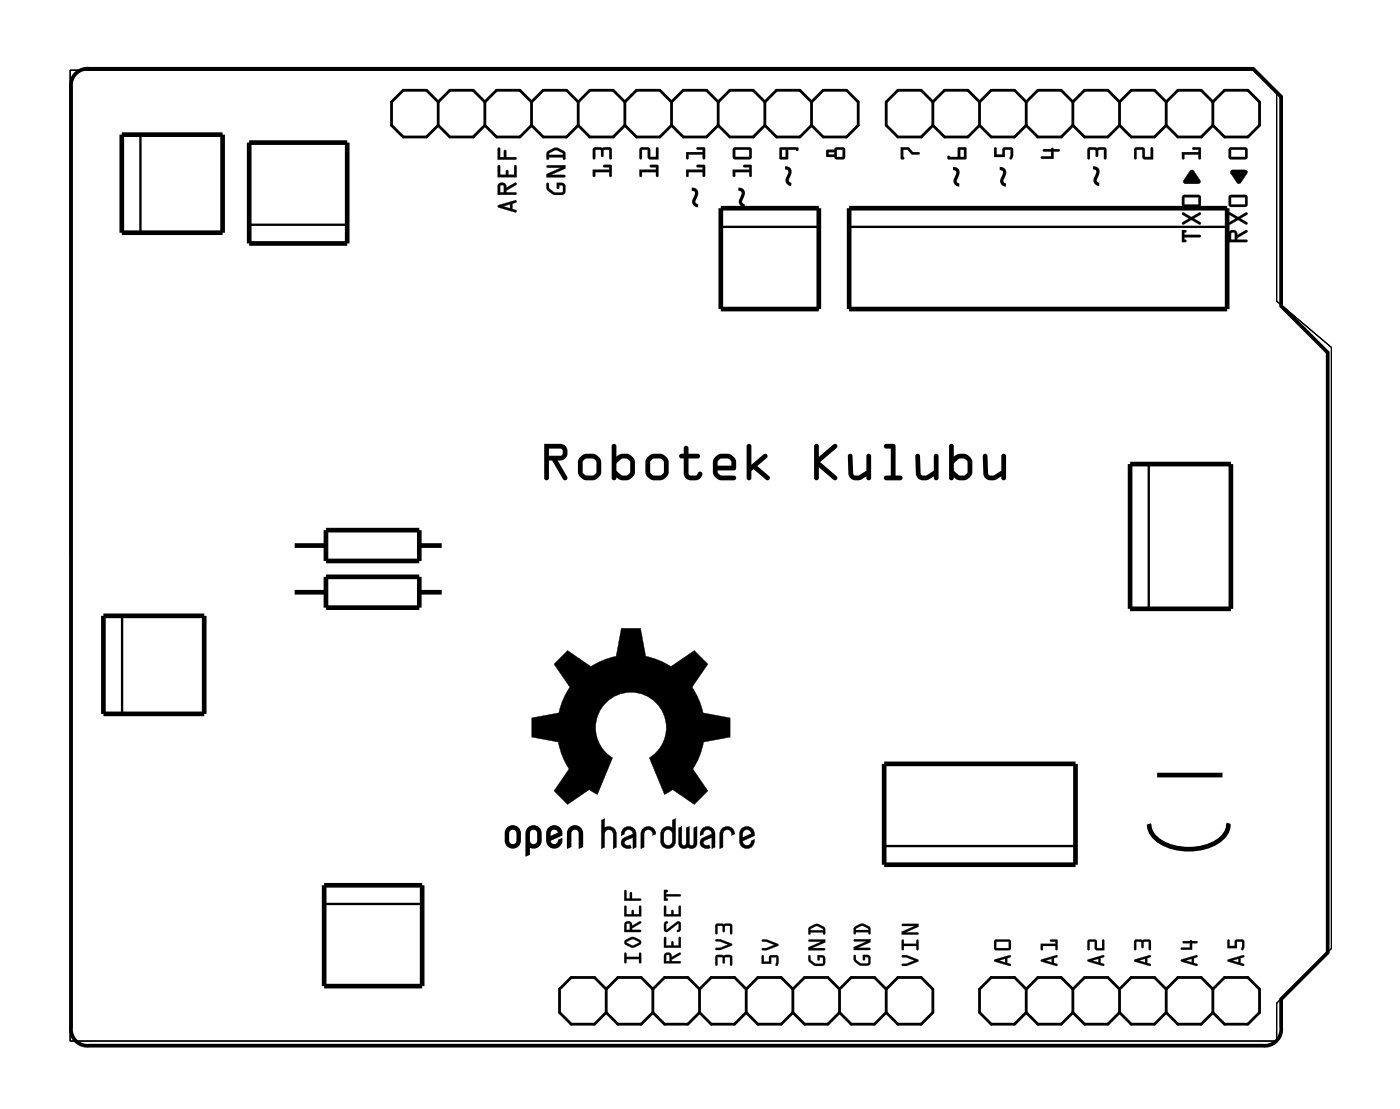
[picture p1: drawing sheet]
<svg xmlns="http://www.w3.org/2000/svg" width="76mm" height="60mm" viewBox="0 0 76 60" stroke-linecap="round" stroke-linejoin="round" font-family="sans-serif">
<path d="M3.8 3.8h64.4l1.3 1.3v11.3l3 2.5v32.7l-3 3v2h-65.7z" fill="none" stroke="#000" stroke-width=".05"/>
<g fill="#000">
<path d="M49 8h.5l.2 .3h.3l.1 .1h-.5l-.2-.3h-.2v.5l-.1 .1zM54.1 8l.1 .1v.3h.4v-.3l.5-.1v.4a.11 .11 0 0 1 0 .2 .11 .11 0 0 1-.1 0v-.5h-.3v.4h-.6zM56.8 8.1l.5-.1 .4 .2h-.4v.4h-.6v-.1h.5v-.3h-.4zM59.2 8.1l.9-.1 .1 .1v.5h-.1v-.5l-.3 .1-.1 .3-.1-.3-.3-.1v.5l-.1 .1zM61.8 8.1l.4-.1 .1 .1v.4h.3v-.4l.1-.1 .1 .7-.6-.1v-.5h-.3v.5l-.1 .1zM64.8 9.3h.2l.3 .5v.2l-.9-.1zM64.3 8.3h.9v-.2h-.3l.4-.1 .1 .6h-.2v-.2h-.7v.2l-.1 .1zM67 9.3l.8-.1 .1 .2-.5 .6-.4-.6zM30.5 35.8l.4-.4 1.3 .9 .6-.4 .7-.2 .3-1.5h1.1l.2 1.5 .8 .2 .6 .4 1.3-.9 .7 .7-.8 1.3 .3 .6 .3 .8 1.4 .3v.5v.5l-1.4 .3-.2 .7-.4 .7 .8 1.2-.7 .8-1.2-.8-.4 .2-.9-2a1.92 1.92 0 0 0 .5-2.9 1.92 1.92 0 0 0-2.9 0 1.92 1.92 0 0 0 .4 2.9l-.8 2-.4-.2-1.2 .8-.7-.8 .8-1.2-.4-.7-.2-.7-1.5-.3v-1l1.5-.3 .3-.8 .3-.6-.8-1.3zM31 45a.41 .41 0 0 1 .5 0 .41 .41 0 0 1 .2 .3v.8h-.2v-.8a.23 .23 0 0 0-.2-.2 .23 .23 0 0 0-.2 .2v.8h-.2v-.8zM32.7 44.6l.2-.1v.5a.41 .41 0 0 1 .6 .4v.7l-.1 .1v-.8a.23 .23 0 0 0-.3-.3 .23 .23 0 0 0-.2 .3v.7l-.2 .1zM33.9 45.1a.4 .4 0 0 1 .5-.1 .4 .4 0 0 1 .2 .4v.7l-.1 .1v-.6l-.4 .1-.1 .1 .1 .2h.2l.1 .1a.34 .34 0 0 1-.5-.1 .34 .34 0 0 1 .1-.4l.4-.2a.23 .23 0 0 0-.2-.3 .23 .23 0 0 0-.2 .3l-.2 .1z"/>
<path d="M35 45.1a.41 .41 0 0 1 .4-.1 .41 .41 0 0 1 .3 .4h-.2a.24 .24 0 0 0-.2-.3 .24 .24 0 0 0-.2 .3v.7l-.2 .1v-.8zM36.9 45h.2v.9a.12 .12 0 0 0 .1 .1 .12 .12 0 0 0 .1-.1l.1-.9h.1v.9a.12 .12 0 0 0 .1 .1 .12 .12 0 0 0 .2-.1v-.9h.1v1l-.1 .1h-.4l-.2 .1a.28 .28 0 0 1-.3-.3zM38.2 45.1a.4 .4 0 0 1 .5-.1 .4 .4 0 0 1 .2 .4v.7l-.2 .1v-.6l-.3 .1-.1 .1 .1 .2h.2l.1 .1a.34 .34 0 0 1-.5-.1 .34 .34 0 0 1 .1-.4l.4-.2a.23 .23 0 0 0-.2-.3 .23 .23 0 0 0-.2 .3l-.2 .1zM39.3 45.1a.41 .41 0 0 1 .4-.1 .41 .41 0 0 1 .3 .4h-.2a.24 .24 0 0 0-.2-.3 .24 .24 0 0 0-.3 .3v.7l-.1 .1v-.8z"/>
<path d="M27.1 11.2l1-.3v.1l-.2 .1v.3h.2v.1v.1l-1-.3zM27.1 11.2v.1l1 .2-.2-.1v-.3l.2-.1v-.1zM27.4 11.2l.4 .1v-.2zM27.4 11.2l.4-.1v.2zM27.1 10a.25 .25 0 0 1 .3-.1 .25 .25 0 0 1 .2 .3l.5-.3v.1l-.5 .4v.1h.5v.1h-1zM27.2 10l-.1 .6h1v-.1h-.5v-.1l.5-.3v-.2l-.5 .3a.24 .24 0 0 0-.2-.2 .24 .24 0 0 0-.2 0zM27.2 10.1v.4h.2v-.4zM27.2 10.1h.2v.4h-.2zM27.1 9h.1v.5h.3l.1-.3 .1 .3h.3v-.5h.1v.6h-1zM27.1 9v.6h1v-.6h-.1v.5h-.3l-.1-.2-.1 .2h-.3v-.5zM27.1 8l.1 .1v.4h.2l.1-.4 .1 .1v.3h.5v.1l-1 .1zM27.1 8v.7l1-.1h-.5l-.1-.4-.1 .4h-.2v-.5z"/>
<path d="M27.1 11.2l1-.3v.1l-.2 .1v.3l.2 .1-1-.2zM27.4 11.2l.4 .1v-.2zM27.1 10a.24 .24 0 0 1 .3 0 .24 .24 0 0 1 .2 .2l.5-.3v.1l-.5 .4v.1h.5v.1h-1zM27.2 10.1v.4h.2v-.4zM27.1 9h.1v.5h.3l.1-.3 .1 .3h.3v-.5h.1v.6h-1zM27.1 8l.1 .1v.4h.2l.1-.3 .1 .3h.5v.1l-1 .1z"/>
<path d="M29.8 10h.1v.3l.3 .2 .4-.1v-.3h-.2v.1l-.1 .1v-.4l.4 .1 .1 .4-.1 .2a.65 .65 0 0 1-1-.6zM29.8 9h1v.2l-.8 .3h.7l.1 .1h-1.1v-.1l.8-.4h-.7zM29.8 8.2a.61 .61 0 0 1 .9 0l.1 .4-.1 .1-.1-.1h-.7l-.1 .1zM29.9 8.3v.1h.7v-.1l-.3-.1z"/>
<path d="M29.8 10h.1v.2l.2 .2 .5 .1v-.4h-.2v.1l-.1 .1v-.4l.4 .1 .1 .1v.4l-.2 .1h-.5l-.3-.3zM29.8 10v.4a.68 .68 0 0 0 1 .1v-.4l-.2-.1-.3-.1v.4l.1-.2h.2v.4l-.5-.1-.2-.2v-.2zM29.8 9h1v.2l-.8 .3h.7l.1 .1-1.1 .1v-.2l.8-.4h-.7zM29.8 9v.1h.8l-.9 .4v.1h1.1l-.1-.1h-.7l.8-.3v-.2zM29.8 8.2l.4-.2 .2 .1 .3 .2 .1 .4h-.1l-.1-.1h-.7l-.1 .1-.1-.3zM29.8 8.2v.5l.1-.1h.7l.1 .1 .1-.1-.1-.3-.3-.2h-.3zM29.9 8.3v.1h.7v-.1l-.3-.1zM29.9 8.3l.4-.1 .3 .1v.1h-.7z"/>
<path d="M32.3 9.2h.9v-.1h-.3l-.1-.1h.5v.6h-.1v-.2h-.8v.2h-.1zM32.3 8.1l.9-.1 .1 .1v.5h-.1v-.5l-.3 .1-.1 .3-.1-.3-.3-.1v.5l-.1 .1z"/>
<path d="M32.3 9.2h.9v-.1h-.3l-.1-.1h.5v.6h-.1v-.2h-.8v.2h-.1zM32.3 9.2v.4h.1v-.2h.8v.2h.1v-.6h-.5l.1 .1h.3v.1zM32.3 8h.9l.1 .1v.5h-.1v-.5l-.3 .1-.1 .3-.1-.3-.3-.1v.5l-.1 .1zM32.3 8.1v.6l.1-.1v-.5l.3 .1 .1 .3 .1-.3 .3-.1v.5h.1v-.5l-.1-.1z"/>
<path d="M34.8 9.2h.9v-.1h-.3v-.1h.4v.6h-.1v-.2h-.8v.2h-.1zM34.8 8.1l.5-.1 .1 .1v.4h.3v-.4l.1-.1v.7l-.5-.1v-.5h-.4v.5l-.1 .1z"/>
<path d="M34.8 9.2h.9v-.1h-.3v-.1h.4v.6h-.1v-.2h-.8v.2h-.1zM34.8 9.2v.4h.1v-.2h.8v.2h.1v-.6h-.4v.1h.3v.1zM34.8 8h.5l.1 .1v.4h.3v-.4l.1-.1v.7l-.5-.1v-.5h-.4v.5l-.1 .1zM34.9 8.1l-.1 .6 .1-.1v-.5h.4v.5l.5 .1v-.7l-.1 .1v.4h-.3l-.1-.5z"/>
<path d="M37.3 9.2h.9v-.1h-.3v-.1h.4l.1 .6h-.2v-.2h-.7v.2h-.1zM37.3 8.3h.9v-.2h-.3l.4-.1 .1 .6h-.2v-.2h-.7v.2l-.1 .1z"/>
<path d="M37.3 9.2h.9v-.1h-.3v-.1h.4l.1 .6h-.2v-.2h-.7v.2h-.1zM37.3 9.2l.1 .4h.1v-.2h.8v.2h.1l-.1-.6h-.4l.1 .1h.3v.1zM37.3 8.3h.9v-.2h-.3v-.1h.4l.1 .6h-.2v-.2h-.7v.2l-.1 .1zM37.3 8.3l.1 .4 .1-.1v-.2h.8v.2h.1l-.1-.6-.4 .1h.1h.3v.2z"/>
<path d="M39.9 9.2h.9v-.1h-.3v-.1h.4v.6h-.1v-.2h-.8v.2h-.1zM39.9 8.1l.9-.1 .1 .1v.5l-.1 .1h-.8l-.1-.2zM40 8.1v.4h.8v-.4z"/>
<path d="M39.9 9.2h.9v-.1h-.3l-.1-.1h.5v.6h-.1v-.2h-.8v.2h-.1zM39.9 9.2v.4h.1v-.2h.8v.2h.1v-.6h-.4v.1h.3v.1zM39.9 8h.9l.1 .1v.5l-.1 .1h-.8l-.1-.2zM39.9 8.1v.4l.1 .2h.8l.1-.1v-.5l-.1-.1zM40 8.1v.4h.8v-.4zM40 8.1h.8v.4h-.8z"/>
<path d="M42.4 8h1l.1 .1-.1 .1-.5-.1v.6h-.4l-.1-.1zM42.6 8.1v.4h.2v-.4z"/>
<path d="M42.4 8h1l.1 .1-.1 .1-.1-.1h-.4v.6h-.4l-.1-.1zM42.5 8v.7l.4-.1v-.5l.5 .1 .1-.1-.1-.1zM42.6 8.1v.4h.2v-.4zM42.6 8.1h.2v.4h-.2z"/>
<path d="M45 8.2l.4-.1 .1-.1h.4l.1 .1v.5l-.5 .1-.1-.2h-.4zM45.5 8.1v.4h.4v-.4zM45.1 8.3v.1h.3v-.1z"/>
<path d="M45 8.2l.4-.1 .1-.1h.4l.1 .1v.5l-.5 .1-.1-.2h-.4zM45 8.2v.3h.4l.1 .2 .5-.1v-.5l-.1-.1h-.4l-.1 .2zM45.5 8.1v.4h.4v-.4zM45.5 8.1h.4v.4h-.4zM45.1 8.3v.1h.3v-.1zM45.1 8.3h.3v.1h-.3z"/>
<path d="M49 8h.5l.2 .3h.3l.1 .1h-.5l-.2-.3h-.2v.5l-.1 .1zM49 8l.1 .7 .1-.1v-.5h.2l.2 .3h.4v-.1h-.3l-.2-.3z"/>
<path d="M51.6 8.5h.5v-.5l.5 .1v.6h-1zM52.3 8.1v.4h.2v-.4z"/>
<path d="M51.6 8.5h.5v-.5l.5 .1v.6h-1zM51.6 8.5v.2h1v-.6l-.4-.1-.1 .5zM52.3 8.1v.4h.2v-.4zM52.3 8.1h.2v.4h-.2z"/>
<path d="M54.1 8l.1 .1v.3h.4v-.4h.5v.1v.5h-.2l.1-.5h-.3v.4h-.6zM54.1 8v.5h.6v-.4h.3v.5a.11 .11 0 0 0 .1 0 .11 .11 0 0 0 0-.2v-.4l-.5 .1v.3h-.4v-.3z"/>
<path d="M56.8 8.1h.4l.1-.1 .4 .2h-.4v.4h-.6v-.1h.5v-.3h-.4zM56.8 8.1v.1h.4v.3h-.5v.1h.6v-.4h.4l-.4-.1z"/>
<path d="M59.2 8h.9l.1 .1v.5h-.1v-.5l-.3 .1-.1 .3-.1-.3-.3-.1v.5l-.1 .1zM59.2 8.1v.6l.1-.1v-.5l.3 .1 .1 .3 .1-.3 .3-.1v.5h.1v-.5l-.1-.1z"/>
<path d="M61.8 8h.4l.1 .1v.4h.3v-.4l.1-.1 .1 .7-.6-.1v-.5h-.3v.5l-.1 .1zM61.8 8.1v.6l.1-.1v-.5h.3v.5l.6 .1-.1-.7-.1 .1v.4h-.3l-.1-.5z"/>
<path d="M64.3 12.5l.3 .1-.1 .2h.8l.1 .1h-.9l.1 .2-.3 .1zM64.4 11.6l.4 .2 .5-.2v.1l-.3 .2 .4 .3h-.1l-.5-.2-.4 .2v-.1l.3-.2-.3-.2zM64.4 10.6h.9l.1 .1v.5l-.2 .1-.8-.1-.1-.1zM64.5 10.7v.4h.7v-.4z"/>
<path d="M64.3 12.5l.3 .1-.1 .2h.8l.1 .1h-.9l.1 .2-.3 .1zM64.3 12.5v.7l.3-.1-.1-.1v-.1h.9l-.1-.1h-.8v-.2h.1zM64.3 11.6l.5 .2 .5-.2v.1l-.3 .2 .4 .3h-.1l-.5-.2-.4 .2v-.1l.3-.2-.3-.2zM64.4 11.6v.1l.3 .2-.3 .2v.1l.4-.2 .5 .2h.1l-.4-.3 .3-.2v-.1l-.5 .2zM64.4 10.6h.9l.1 .1v.5l-.2 .1h-.8l-.1-.2zM64.4 10.6l-.1 .5 .1 .1 .8 .1 .1-.1 .1-.5-.1-.1zM64.5 10.7v.4h.7v-.4zM64.5 10.7h.7v.4h-.7z"/>
<path d="M64.8 9.3h.2l.3 .5v.2h-.8l-.1-.1zM64.8 9.3l-.4 .6 .9 .1v-.2l-.3-.5z"/>
<path d="M64.3 8.3h.9v-.2h-.3l.4-.1 .1 .6h-.2v-.2h-.7v.2l-.1 .1zM64.3 8.3l.1 .4 .1-.1v-.2h.7v.2h.2l-.1-.6-.4 .1h.3v.2z"/>
<path d="M67 9.3l.8-.1 .1 .2-.5 .6-.4-.6zM67 9.3v.1l.4 .6 .5-.6-.1-.1z"/>
<path d="M66.9 8.1l.9-.1 .1 .1v.5l-.1 .1h-.8l-.1-.2zM67 8.1v.4h.8v-.4z"/>
<path d="M66.9 8h.9l.1 .1v.5l-.1 .1h-.8l-.1-.2zM66.9 8.1v.4l.1 .2h.8l.1-.1v-.5l-.1-.1zM67 8.1v.4h.8v-.4zM67 8.1h.8v.4h-.8z"/>
<path d="M66.9 12.6a.24 .24 0 0 1 .3-.1 .24 .24 0 0 1 .1 .3l.6-.3v.1l-.6 .3v.1h.5l.1 .1-1 .1zM67 12.7v.3h.2v-.3zM66.9 11.6l.5 .2 .5-.2v.1l-.4 .2 .4 .3h-.1l-.4-.2-.5 .2v-.1l.4-.2-.4-.2zM66.9 10.6h.9l.1 .1v.5l-.1 .1-.8-.1-.1-.1zM67 10.7v.4h.8v-.4z"/>
<path d="M66.9 12.6a.25 .25 0 0 1 .3-.1 .25 .25 0 0 1 .1 .3l.6-.3v.1l-.6 .3v.1h.5l.1 .1-1 .1zM66.9 12.6v.6l1-.1-.1-.1h-.5v-.1l.6-.3v-.1l-.6 .3a.24 .24 0 0 0-.1-.3 .24 .24 0 0 0-.3 .1zM67 12.7v.3h.2v-.3zM67 12.7h.2v.3h-.2zM66.9 11.6l.5 .2 .5-.2v.1l-.4 .2 .4 .3h-.1l-.4-.2-.5 .2v-.1l.4-.2-.4-.2zM66.9 11.6v.1l.4 .2-.4 .2v.1l.5-.2 .4 .2h.1l-.4-.3 .4-.2v-.1l-.5 .2zM66.9 10.6h.9l.1 .1v.5l-.1 .1h-.8l-.1-.2zM66.9 10.6v.5l.1 .1 .8 .1 .1-.1v-.5l-.1-.1zM67 10.7v.4h.8v-.4zM67 10.7h.8v.4h-.8z"/>
<path d="M29.6 24.1h.9a.46 .46 0 0 1 .4 .6 .46 .46 0 0 1-.5 .3l.5 .9a.13 .13 0 0 1-.1 .2 .13 .13 0 0 1-.2 0l-.5-1.1h-.2v1a.13 .13 0 0 1-.2 .1 .13 .13 0 0 1-.1-.1zM29.6 24.1v1.9a.13 .13 0 0 0 .1 .1 .13 .13 0 0 0 .2-.1v-1h.2l.5 1.1a.13 .13 0 0 0 .2 0 .13 .13 0 0 0 .1-.2l-.6-.9a.46 .46 0 0 0 .6-.3 .46 .46 0 0 0-.4-.6zM29.9 24.4v.4h.6l.1-.1-.1-.3zM29.9 24.4h.6l.1 .3-.1 .1h-.6zM31.6 24.9l.3-.2h.4l.3 .2a1.02 1.02 0 0 1 .1 .8v.2l-.3 .2h-.5l-.3-.1a1.06 1.06 0 0 1-.1-.9zM31.6 24.9l-.1 .2a1.05 1.05 0 0 0 .1 .9l.3 .1h.5l.3-.2v-.2a1.02 1.02 0 0 0-.1-.8l-.4-.2a.64 .64 0 0 0-.6 .2zM31.8 25l-.1 .7 .2 .2 .4-.1 .2-.1-.1-.6-.2-.2h-.3zM31.8 25l.1-.1h.3l.2 .2 .1 .6-.2 .1-.4 .1-.2-.2zM33.3 24.2h.2v.6a.67 .67 0 0 1 .7-.1l.2 .2a1.02 1.02 0 0 1 .2 .8l-.3 .3a.59 .59 0 0 1-.8 0 .13 .13 0 0 1-.1 .1 .13 .13 0 0 1-.1-.1zM33.3 24.2v1.8a.13 .13 0 0 0 .1 .1 .13 .13 0 0 0 .1-.1h.1a.6 .6 0 0 0 .8 0l.2-.3a1.02 1.02 0 0 0-.2-.8l-.2-.2a.67 .67 0 0 0-.6 .1l-.1-.6zM33.6 25.2v.4l.2 .3h.3l.2-.1v-.7l-.1-.1-.4-.1zM33.6 25.2l.2-.3 .4 .1 .1 .1v.7l-.2 .1h-.2l-.3-.2zM35.2 24.9l.4-.2h.4l.3 .2a1.02 1.02 0 0 1 .1 .8l-.1 .2-.2 .2h-.6l-.2-.1a1.06 1.06 0 0 1-.2-.9zM35.2 24.9l-.1 .2a1.05 1.05 0 0 0 .2 .9l.2 .1h.6l.2-.2 .1-.2a1.02 1.02 0 0 0-.1-.8l-.4-.2a.64 .64 0 0 0-.7 .2zM35.4 25v.7l.2 .2 .4-.1 .1-.1v-.6l-.2-.2h-.3zM35.4 25l.2-.1h.3l.2 .2v.6l-.1 .1-.4 .1-.2-.2zM37.3 24.3h.2v.4h.5a.13 .13 0 0 1 .1 .1 .13 .13 0 0 1-.1 .1h-.5v.9l.1 .1 .4-.1a.14 .14 0 0 1 .1-.1 .14 .14 0 0 1 .1 .1 .54 .54 0 0 1-.5 .3 .54 .54 0 0 1-.5-.4v-.8h-.1a.13 .13 0 0 1-.1-.1 .13 .13 0 0 1 .1-.1h.1zM37.3 24.3l-.1 .4h-.1a.13 .13 0 0 0-.1 .1 .13 .13 0 0 0 .1 .1h.1v.8a.54 .54 0 0 0 .5 .4 .54 .54 0 0 0 .5-.3 .15 .15 0 0 0-.1-.1 .15 .15 0 0 0-.2 .1l-.3 .1-.1-.1v-.9h.5a.13 .13 0 0 0 .1-.1 .13 .13 0 0 0-.1-.1h-.5v-.4zM38.9 24.9l.4-.2h.4l.2 .2 .2 .2-.1 .4-.9 .1 .1 .3h.7a.13 .13 0 0 1 .2 .1 .13 .13 0 0 1-.2 .1h-.7l-.3-.1a1.06 1.06 0 0 1-.1-.9zM38.9 24.9l-.1 .2a1.05 1.05 0 0 0 .1 .9l.3 .1h.7a.13 .13 0 0 0 .2-.1 .13 .13 0 0 0-.2-.1h-.7l-.1-.2v-.1h.8l.2-.1a.57 .57 0 0 0-.2-.7l-.3-.1a.64 .64 0 0 0-.7 .2zM39.1 25v.3h.7v-.2l-.1-.1-.5-.1zM39.1 25l.1-.1 .5 .1 .1 .1v.2h-.7zM40.7 24.2h.1l.1 .1v1l.7-.6a.13 .13 0 0 1 .1 0 .13 .13 0 0 1 0 .2l-.5 .5 .7 .5a.13 .13 0 0 1 0 .2 .13 .13 0 0 1-.2 0l-.7-.6-.1 .1v.4a.13 .13 0 0 1-.1 .1 .13 .13 0 0 1-.2-.1zM40.7 24.2l-.1 1.8a.13 .13 0 0 0 .2 .1 .13 .13 0 0 0 .1-.1v-.4l.1-.1 .7 .6a.13 .13 0 0 0 .2 0 .13 .13 0 0 0 0-.2l-.7-.5 .5-.5a.13 .13 0 0 0 0-.2 .13 .13 0 0 0-.1 0l-.7 .6v-1l-.1-.1zM44.3 24.2h.3v.7l.8-.7a.13 .13 0 0 1 .1 0 .13 .13 0 0 1 0 .2l-.9 .7 .9 .8a.13 .13 0 0 1 0 .2 .13 .13 0 0 1-.1 0l-.8-.7v.6a.13 .13 0 0 1-.2 .1 .13 .13 0 0 1-.1-.1zM44.3 24.2v1.8a.13 .13 0 0 0 .1 .1 .13 .13 0 0 0 .2-.1v-.6l.8 .7a.13 .13 0 0 0 .1 0 .13 .13 0 0 0 0-.2l-.9-.8 .9-.7a.13 .13 0 0 0 0-.2 .13 .13 0 0 0-.1 0l-.8 .7v-.7zM46.2 24.7l.2 .1v.9l.2 .2h.1l.5-.3v-.8a.13 .13 0 0 1 .1-.1 .13 .13 0 0 1 .1 .1v1.2a.13 .13 0 0 1-.1 .1 .13 .13 0 0 1-.1-.1v-.1a.57 .57 0 0 1-1-.1zM46.2 24.7v1.1a.46 .46 0 0 0 .7 .3l.3-.2v.1a.13 .13 0 0 0 .1 .1 .13 .13 0 0 0 .1-.1v-1.2a.13 .13 0 0 0-.1-.1 .13 .13 0 0 0-.1 .1v.8l-.5 .3h-.1l-.2-.2v-.9zM48.1 24.2l.5-.1 .1 .1v1.7h.3a.13 .13 0 0 1 .1 .1 .13 .13 0 0 1-.1 .1h-.8a.13 .13 0 0 1-.1-.1 .13 .13 0 0 1 .1-.1h.3v-1.5h-.3zM48.1 24.2l.1 .2h.3v1.5h-.3a.13 .13 0 0 0-.1 .1 .13 .13 0 0 0 .1 .1h.8a.13 .13 0 0 0 .1-.1 .13 .13 0 0 0-.1-.1h-.3v-1.7l-.1-.1zM49.9 24.7l.2 .1v.9l.1 .2h.2l.4-.3v-.8a.13 .13 0 0 1 .2-.1 .13 .13 0 0 1 .1 .1v1.2a.13 .13 0 0 1-.1 .1 .13 .13 0 0 1-.2-.1v-.1a.57 .57 0 0 1-1-.1zM49.9 24.7v1.1a.46 .46 0 0 0 .7 .3l.2-.2v.1a.13 .13 0 0 0 .2 .1 .13 .13 0 0 0 .1-.1v-1.2a.13 .13 0 0 0-.1-.1 .13 .13 0 0 0-.2 .1v.8l-.4 .3h-.2l-.1-.2v-.9zM51.7 24.2h.2v.6a.67 .67 0 0 1 .7-.1l.2 .2a1.02 1.02 0 0 1 .1 .8l-.2 .3a.59 .59 0 0 1-.8 0 .13 .13 0 0 1-.1 .1 .13 .13 0 0 1-.1-.1zM51.7 24.2v1.8a.13 .13 0 0 0 .1 .1 .13 .13 0 0 0 .1-.1 .6 .6 0 0 0 .8 0l.2-.3a1.02 1.02 0 0 0-.1-.8l-.2-.2a.67 .67 0 0 0-.7 .1v-.6zM52 25.2v.4l.2 .3h.3l.1-.1 .1-.7-.1-.1-.4-.1zM52 25.2l.2-.3 .4 .1 .1 .1-.1 .7-.1 .1h-.2l-.3-.2zM53.5 24.7l.2 .1 .1 .9 .1 .2h.2l.4-.3v-.8a.13 .13 0 0 1 .1-.1 .13 .13 0 0 1 .2 .1v1.2a.13 .13 0 0 1-.2 .1 .13 .13 0 0 1-.1-.1v-.1a.57 .57 0 0 1-1-.1zM53.5 24.7v1.1a.46 .46 0 0 0 .8 .3l.2-.2v.1a.13 .13 0 0 0 .1 .1 .13 .13 0 0 0 .2-.1v-1.2a.13 .13 0 0 0-.2-.1 .13 .13 0 0 0-.1 .1v.8l-.4 .3h-.2l-.1-.2-.1-.9z"/>
<path d="M29.6 24.1h.9a.46 .46 0 0 1 .4 .6 .46 .46 0 0 1-.5 .3l.5 .9a.13 .13 0 0 1-.1 .2 .13 .13 0 0 1-.2 0l-.5-1.1h-.2v1a.13 .13 0 0 1-.2 .1 .13 .13 0 0 1-.1-.1zM29.9 24.4v.4h.6l.1-.1-.1-.3zM31.6 24.9v-.1a.64 .64 0 0 1 .7-.1l.3 .2a1.02 1.02 0 0 1 .1 .8v.2l-.3 .2h-.5l-.3-.1a1.05 1.05 0 0 1-.1-.9zM31.8 25l-.1 .7 .2 .2 .4-.1 .2-.1-.1-.6-.2-.2h-.3zM33.3 24.2h.2v.6a.67 .67 0 0 1 .7-.1l.2 .2a1.02 1.02 0 0 1 .2 .8l-.2 .2a.58 .58 0 0 1-.8 .1h-.1a.13 .13 0 0 1-.1 .1 .13 .13 0 0 1-.1-.1zM33.6 25.2v.5l.3 .2h.2l.2-.1v-.7l-.1-.1-.4-.1zM35.2 24.9l.1-.1a.64 .64 0 0 1 .7-.1l.3 .2a1.02 1.02 0 0 1 .1 .8l-.1 .2-.2 .2h-.6l-.2-.1a1.05 1.05 0 0 1-.2-.9zM35.4 25v.7l.2 .2 .4-.1 .1-.1v-.6l-.2-.2h-.3zM37.3 24.3h.2v.4h.5a.13 .13 0 0 1 .1 .1 .13 .13 0 0 1-.1 .1h-.5v.9l.1 .1 .4-.1a.14 .14 0 0 1 .1-.1 .14 .14 0 0 1 .1 .1 .54 .54 0 0 1-.5 .3 .54 .54 0 0 1-.5-.4v-.8h-.1a.13 .13 0 0 1-.1-.1 .13 .13 0 0 1 .1-.1h.1zM38.9 24.9l.1-.1a.63 .63 0 0 1 .6-.1l.3 .1a.68 .68 0 0 1 .1 .7l-.9 .1v.1l.1 .2h.7a.13 .13 0 0 1 .2 .1 .13 .13 0 0 1-.2 .1h-.7l-.3-.1a1.05 1.05 0 0 1-.1-.9zM39.1 25v.3h.7v-.2l-.1-.1-.5-.1zM40.7 24.2h.1l.1 .1v1l.7-.6a.13 .13 0 0 1 .1 0 .13 .13 0 0 1 0 .2l-.5 .5 .7 .5a.13 .13 0 0 1 0 .2 .13 .13 0 0 1-.2 0l-.7-.6-.1 .1v.4a.13 .13 0 0 1-.1 .1 .13 .13 0 0 1-.2-.1zM44.3 24.2h.3v.7l.8-.7a.13 .13 0 0 1 .1 0 .13 .13 0 0 1 0 .2l-.9 .7 .9 .8a.13 .13 0 0 1 0 .2 .13 .13 0 0 1-.1 0l-.8-.7v.6a.13 .13 0 0 1-.2 .1 .13 .13 0 0 1-.1-.1zM46.2 24.7l.2 .1v.9l.2 .2h.1l.5-.3v-.8a.13 .13 0 0 1 .1-.1 .13 .13 0 0 1 .1 .1v1.2a.13 .13 0 0 1-.1 .1 .13 .13 0 0 1-.1-.1v-.1a.55 .55 0 0 1-.6 .2 .55 .55 0 0 1-.4-.3zM48.1 24.2l.5-.1 .1 .1v1.7h.3a.13 .13 0 0 1 .1 .1 .13 .13 0 0 1-.1 .1h-.8a.13 .13 0 0 1-.1-.1 .13 .13 0 0 1 .1-.1h.3v-1.5h-.3zM49.9 24.7l.2 .1v.9l.1 .2h.2l.4-.3v-.8a.13 .13 0 0 1 .2-.1 .13 .13 0 0 1 .1 .1v1.2a.13 .13 0 0 1-.1 .1 .13 .13 0 0 1-.2-.1v-.1a.55 .55 0 0 1-.5 .2 .55 .55 0 0 1-.4-.3zM51.7 24.2h.2v.6a.67 .67 0 0 1 .7-.1l.2 .2a1.02 1.02 0 0 1 .1 .8l-.1 .2a.58 .58 0 0 1-.8 .1h-.1a.13 .13 0 0 1-.1 .1 .13 .13 0 0 1-.1-.1zM52 25.2v.5l.3 .2h.2l.1-.1 .1-.7-.1-.1-.4-.1zM53.5 24.7l.2 .1 .1 .9 .1 .2h.2l.4-.3v-.8a.13 .13 0 0 1 .1-.1 .13 .13 0 0 1 .2 .1v1.2a.13 .13 0 0 1-.2 .1 .13 .13 0 0 1-.1-.1v-.1a.55 .55 0 0 1-.5 .2 .55 .55 0 0 1-.5-.3z"/>
<path d="M30.5 35.8l-.3 .3 .8 1.3-.3 .6-.3 .8-1.5 .3v1l1.5 .3 .2 .7 .4 .7-.8 1.2 .7 .8 1.2-.9 .4 .3 .8-2a1.93 1.93 0 0 1-.6-2.7 1.93 1.93 0 0 1 2.7-.5 1.93 1.93 0 0 1 .5 2.7l-.6 .5 .9 2 .4-.3 1.2 .9 .7-.8-.8-1.2 .4-.7 .2-.7 1.4-.3v-1l-1.4-.3-.3-.8-.3-.6 .8-1.3-.7-.7-1.3 .9-.6-.4-.8-.2-.2-1.5h-1.1l-.3 1.5-.7 .2-.6 .4-1.3-.9zM30.5 35.8l.4-.4 1.3 .9 .6-.4 .7-.2 .3-1.5h1.1l.2 1.5 .8 .2 .6 .4 1.3-.9 .7 .7-.8 1.3 .3 .6 .3 .8 1.4 .2v1.1l-1.4 .3-.2 .7-.4 .7 .8 1.2-.7 .8-1.2-.8-.4 .2-.9-2a1.92 1.92 0 0 0 .5-2.9 1.92 1.92 0 0 0-2.9 0 1.92 1.92 0 0 0 .4 2.9l-.8 2-.4-.2-1.2 .8-.8-.8 .9-1.2-.4-.7-.2-.7-1.5-.3v-1.1l1.5-.2 .2-.8 .4-.6-.9-1.3z"/>
<path d="M27.6 45a.69 .69 0 0 0 .3 1.1 .41 .41 0 0 0 .4-.4v-.4a.41 .41 0 0 0-.2-.3 .41 .41 0 0 0-.5 0zM27.7 45.2l.2-.1 .2 .1v.5a.23 .23 0 0 1-.2 .3 .23 .23 0 0 1-.2-.3z"/>
<path d="M28.8 45l-.2 .3v1.2h.2v-.4a.41 .41 0 0 0 .6-.4v-.4a.41 .41 0 0 0-.2-.3 .41 .41 0 0 0-.4 0zM28.9 45.2l.1-.1 .2 .1 .1 .5a.23 .23 0 0 1-.3 .3 .23 .23 0 0 1-.2-.3z"/>
<path d="M29.9 45a.69 .69 0 0 0 .3 1.1 .43 .43 0 0 0 .4-.5l-.2 .1a.23 .23 0 0 1-.2 .3 .23 .23 0 0 1-.3-.3l.7-.3a.42 .42 0 0 0-.2-.4 .42 .42 0 0 0-.5 0zM30 45.2l.3-.1 .1 .2-.5 .2z"/>
<path d="M32.7 44.6l.2-.1v.5a.4 .4 0 0 1 .5 .1l.2 .3v.7l-.2 .1v-.8a.24 .24 0 0 0-.2-.2 .24 .24 0 0 0-.2 0l-.1 .9-.2 .1zM32.7 44.6v1.6l.2-.1v-.7a.24 .24 0 0 1 .1-.3 .24 .24 0 0 1 .3 .1l.1 .2v.8l.1-.1v-.7a.4 .4 0 0 0-.2-.4 .4 .4 0 0 0-.4 0v-.5z"/>
<path d="M33.9 45.1a.39 .39 0 0 1 .6 0l.1 .3v.7l-.2 .1 .1-.6-.4 .1-.1 .1 .1 .2 .2-.1 .1 .2a.35 .35 0 0 1-.5-.1 .35 .35 0 0 1 .1-.5l.4-.1a.24 .24 0 0 0-.1-.2 .24 .24 0 0 0-.2 0l-.1 .2-.2 .1zM33.9 45.1l-.1 .3h.2a.24 .24 0 0 1 .2-.3 .24 .24 0 0 1 .3 .3l-.5 .2-.2 .2 .1 .2 .1 .1h.4l-.1-.1a.18 .18 0 0 1-.2 0 .18 .18 0 0 1-.1-.2l.5-.3-.1 .7 .2-.1v-.7l-.1-.3a.41 .41 0 0 0-.6 0z"/>
<path d="M34 51.8l.1 .1v.2h.7v-.2l.1-.1v.6h-.1v-.2h-.7v.2h-.1zM34 51.1l.5-.1 .3 .1 .1 .2-.5 .2-.4-.1zM34.1 51.2l.3 .2 .4-.1-.4-.2zM34 50.2a.22 .22 0 0 1 .3-.1 .22 .22 0 0 1 .1 .3l.5-.3v.1l-.5 .3v.1h.4l.1 .1h-.9zM34.1 50.2v.4h.2v-.3zM34 49.3h.1v.4h.3v-.2l.1 .2h.3v-.4h.1v.5h-.9zM34 48.4h.1v.5h.2v-.4l.1 .4h.4l.1 .1h-.9z"/>
<path d="M34 51.8l.1 .1v.2h.7v-.2l.1-.1v.6h-.1v-.2h-.7v.2h-.1zM34 51.8v.6l.1-.2h.7v.2h.1v-.6l-.1 .3h-.7v-.2zM34 51.1l.5-.1 .4 .1v.2l-.3 .2h-.2l-.4-.1zM34 51.1v.3l.4 .1 .5-.2-.1-.2-.3-.1zM34.1 51.2l.3 .2 .4-.1-.4-.2zM34.1 51.2l.3-.1 .4 .2-.4 .1zM34 50.2a.22 .22 0 0 1 .3-.1 .22 .22 0 0 1 .1 .3l.5-.3v.1l-.5 .3v.1h.4l.1 .1h-.9zM34 50.2v.5h.9l-.1-.1h-.4v-.1l.5-.3v-.1l-.5 .3a.21 .21 0 0 0-.1-.3 .21 .21 0 0 0-.3 .1zM34.1 50.3v.3h.2v-.3zM34.1 50.2l.2 .1v.3h-.2zM34 49.3h.1v.4h.3v-.2l.1 .2h.3v-.4h.1v.6h-.9zM34 49.3v.5h.9v-.5h-.1v.4h-.3l-.1-.2v.2h-.3v-.4zM34 48.4h.1v.5h.2v-.4l.1 .4h.4l.1 .1h-.9zM34 48.4v.6h.9l-.1-.1h-.4l-.1-.4v.4h-.2v-.5z"/>
<path d="M35 45.1a.4 .4 0 0 1 .6 0l.1 .3-.2 .1v-.3h-.4v.9l-.2 .1v-.8zM35 45.1l-.1 .3v.8l.2-.1-.1-.7a.24 .24 0 0 1 .3-.3 .24 .24 0 0 1 .2 .3h.2a.41 .41 0 0 0-.3-.4 .41 .41 0 0 0-.4 .1z"/>
<path d="M36.1 45.1a.41 .41 0 0 1 .5-.1v-.4l.2-.1v1.3a.41 .41 0 0 1-.4 .4 .41 .41 0 0 1-.4-.4v-.4zM36.2 45.2l-.1 .6a.23 .23 0 0 0 .3 .2 .23 .23 0 0 0 .2-.2l-.1-.6-.1-.1z"/>
<path d="M36.1 45.1a.4 .4 0 0 1 .5-.1v-.4l.2-.1v1.3a.42 .42 0 0 1-.4 .4 .42 .42 0 0 1-.5-.4v-.4zM36.1 45.1a.95 .95 0 0 0 0 .9 .42 .42 0 0 0 .5 0l.2-.2v-1.3l-.2 .1v.4a.4 .4 0 0 0-.5 .1zM36.2 45.2l-.1 .6 .1 .1a.24 .24 0 0 0 .3 .1 .24 .24 0 0 0 .1-.2v-.4a.24 .24 0 0 0-.2-.2 .24 .24 0 0 0-.2 0zM36.2 45.2l.3-.1 .1 .2v.5l-.1 .1a.23 .23 0 0 1-.2 .1 .23 .23 0 0 1-.2-.3z"/>
<path d="M36.9 45l.2-.1v1l.1 .1 .1-.1v-.9l.2-.1v1l.1 .1 .2-.1v-.9l.1-.1v1.1l-.3 .2-.2-.1a.3 .3 0 0 1-.3 .1 .3 .3 0 0 1-.2-.3zM36.9 45l.1 1 .1 .1h.3a.28 .28 0 0 0 .3 0 .28 .28 0 0 0 .2-.2v-.9h-.1v.9l-.2 .1-.1-.1v-.9h-.1v.9a.13 .13 0 0 1-.2 .1 .13 .13 0 0 1-.1-.1v-.9z"/>
<path d="M36.2 51.9a.22 .22 0 0 1 .2-.1 .22 .22 0 0 1 .2 .3l.4-.3 .1 .1-.5 .3v.1h.4l.1 .1h-1zM36.3 52v.3h.1v-.3zM36.2 51h.1v.4h.2l.1-.2 .1 .2h.2v-.4h.1l.1 .6h-1zM36.2 50.2l.2-.1-.1 .2v.3l.7-.5 .1 .1-.1 .4-.2 .1 .1-.2v-.3l-.7 .5-.1-.1zM36.2 49.3h.1v.4h.2l.1-.2 .1 .2h.2v-.4h.1l.1 .5h-1zM36.1 48.4h.3l-.1 .2h.7l.1 .1-.8 .1 .1 .2h-.3z"/>
<path d="M36.2 51.9a.22 .22 0 0 1 .2-.1 .22 .22 0 0 1 .2 .3l.4-.3 .1 .1-.5 .3v.1h.4l.1 .1h-1zM36.2 51.9l-.1 .5h.9v-.1h-.4v-.1l.4-.3v-.1l-.4 .3a.21 .21 0 0 0-.1-.3 .21 .21 0 0 0-.3 .1zM36.3 52v.3h.1v-.3zM36.3 51.9l.1 .1v.3h-.1zM36.2 51h.1v.4h.2l.1-.2 .1 .2h.2v-.4h.1l.1 .6h-1zM36.2 51l-.1 .6h1l-.1-.6h-.1v.4h-.2l-.1-.2-.1 .2h-.2l-.1-.4zM36.2 50.2l.2-.1-.1 .2v.3l.5-.5h.2l.1 .1v.4l-.1 .1h-.2l.1-.1v-.4l-.5 .5h-.2l-.1-.1zM36.2 50.2l-.1 .4 .1 .1h.2l.5-.5v.3l-.1 .2 .2-.1 .1-.4-.1-.1-.7 .5v-.3v-.1zM36.2 49.3h.1v.4h.2l.1-.2 .1 .2h.2v-.4h.1l.1 .6h-1zM36.2 49.3l-.1 .5h1l-.1-.5h-.1v.4h-.2l-.1-.2-.1 .2h-.2l-.1-.4zM36.1 48.4h.3l-.1 .2h.7l.1 .1-.8 .1 .1 .2h-.3zM36.1 48.4v.6h.2v-.2l.7-.1v-.1h-.7v-.2z"/>
<path d="M38.2 45.1a.39 .39 0 0 1 .6 0l.1 .3v.7l-.2 .1v-.6l-.4 .2a.17 .17 0 0 0 .1 .2 .17 .17 0 0 0 .2-.1l.1 .2a.35 .35 0 0 1-.5-.1 .35 .35 0 0 1 .1-.5l.4-.1a.23 .23 0 0 0-.2-.3 .23 .23 0 0 0-.2 .3l-.2 .1zM38.2 45.1l-.1 .4 .4-.4 .2 .1 .1 .2-.6 .3-.1 .2 .2 .2h.4l-.1-.1h-.2l-.1-.2 .1-.1 .4-.2-.1 .7 .2-.1v-.7a.39 .39 0 0 0-.2-.4 .39 .39 0 0 0-.5 .1z"/>
<path d="M39.3 45.1a.41 .41 0 0 1 .4-.1 .41 .41 0 0 1 .3 .4l-.2 .1v-.1a.24 .24 0 0 0-.1-.2 .24 .24 0 0 0-.3 0v.9l-.2 .1v-.8zM39.3 45.1l-.1 .3v.8l.1-.1v-.7a.24 .24 0 0 1 .2-.3 .24 .24 0 0 1 .2 .1l.1 .2h.2l-.1-.3a.42 .42 0 0 0-.6 0z"/>
<path d="M39 52h.8v.5h-.1v-.4h-.2l-.1 .3-.1-.3h-.2v.4h-.1zM39 51.1h.2l.6 .2v.1l-.6 .3h-.2v-.1l.6-.2-.6-.2zM39 50.3l.8-.1v.6h-.1v-.4h-.2l-.1 .3-.1-.3h-.2v.4h-.1z"/>
<path d="M39 52l.8-.1 .1 .2v.4h-.2v-.4h-.2l-.1 .3-.1-.3h-.2v.4h-.1zM39 52v.5v-.4h.3l.1 .3 .1-.3h.2v.4h.1v-.5zM38.9 51.1h.3l.6 .2v.1l-.6 .3h-.2v-.1l.6-.2-.6-.2zM39 51.1v.1l.6 .2-.6 .2v.1h.2l.6-.3v-.1l-.6-.2zM39 50.3l.8-.1 .1 .2v.4h-.2v-.4h-.2l-.1 .3-.1-.3h-.2v.4h-.1zM39 50.3v.5v-.4h.3l.1 .3 .1-.3h.2v.4h.1v-.5z"/>
<path d="M40.4 45.1a.41 .41 0 0 1 .5-.1 .41 .41 0 0 1 .2 .5l-.7 .2a.23 .23 0 0 0 .3 .3 .23 .23 0 0 0 .2-.3h.2a.41 .41 0 0 1-.4 .5 .41 .41 0 0 1-.4-.4v-.4zM40.5 45.2l-.1 .4 .5-.2-.2-.3z"/>
<path d="M40.4 45.1a.4 .4 0 0 1 .5 0l.2 .4-.7 .2 .1 .2 .2 .1 .4-.4-.2 .5a.41 .41 0 0 1-.4 0 .41 .41 0 0 1-.3-.3v-.4zM40.4 45.1a.77 .77 0 0 0 .1 1 .41 .41 0 0 0 .6-.4h-.2a.24 .24 0 0 1-.2 .3 .24 .24 0 0 1-.3-.3l.7-.2a.41 .41 0 0 0-.2-.5 .41 .41 0 0 0-.5 .1zM40.5 45.2l-.1 .4 .5-.2-.2-.2zM40.5 45.2a.23 .23 0 0 1 .3-.1 .23 .23 0 0 1 .1 .3l-.5 .2z"/>
<path d="M41.5 52h.1v.3h.3v-.3h.4l.1 .3a.1 .1 0 0 1 0 .2 .1 .1 0 0 1-.2 0l.1-.4h-.3v.3h-.5zM41.5 51.1h.2l.6 .2 .1 .1-.7 .3h-.2v-.1l.7-.2-.7-.2z"/>
<path d="M41.5 52h.1v.3h.3v-.3h.4l.1 .1-.1 .4h-.1l.1-.4h-.3v.3h-.6zM41.5 52v.4h.5v-.3h.3l-.1 .4a.1 .1 0 0 0 .2 0 .1 .1 0 0 0 0-.2l-.1-.3h-.4v.3h-.3v-.3zM41.5 51.1h.2l.6 .2 .1 .1-.7 .3h-.2v-.1l.7-.2-.7-.2zM41.5 51.1v.1l.7 .2-.7 .2v.1h.2l.7-.3-.1-.1-.6-.2z"/>
<path d="M44 52h.1v.2l.3 .2h.4v-.3h-.2v.1h-.1v-.2h.4v.4l-.1 .1a.58 .58 0 0 1-.8-.5zM44 51.1h.9v.2l-.7 .3h.7v.1h-.9v-.2l.7-.3h-.6zM44.1 50.4a.54 .54 0 0 1 .8 0v.4l-.1-.1h-.7l-.1 .1zM44.1 50.5v.1h.7l-.3-.2z"/>
<path d="M44 52h.1v.2l.2 .2h.4l.1-.3h-.2v.1l-.1 .1v-.3h.3l.1 .1v.3l-.2 .1h-.4l-.3-.2zM44 52l.1 .3a.61 .61 0 0 0 .8 .1v-.3l-.1-.1h-.3v.2l.1-.1h.2l-.1 .3h-.4l-.2-.2v-.2zM44 51.1h.9v.2l-.7 .3h.7v.1h-.9v-.2l.7-.3h-.6zM44 51.1l.1 .1h.6l-.7 .3v.2h.9v-.1h-.7l.7-.3v-.2zM44.1 50.4l.3-.1h.2l.3 .2v.3h-.1v-.1h-.7l-.1 .1zM44.1 50.4l-.1 .4 .1-.1h.7v.1h.1v-.3l-.3-.2h-.3zM44.1 50.5v.1h.7l-.3-.2zM44.1 50.5l.4-.1 .3 .1v.1h-.7z"/>
<path d="M46.5 52h.1v.2l.3 .2h.4l-.1-.3h-.1v.1h-.1v-.3l.3 .1 .1 .4-.1 .1a.58 .58 0 0 1-.8-.5zM46.5 51.1h.9v.1l-.7 .4h.6h.1l-.9 .1v-.2l.7-.3h-.7zM46.5 50.4a.54 .54 0 0 1 .8 0v.4v-.1h-.7l-.1 .1zM46.6 50.5v.1h.7l-.4-.2z"/>
<path d="M46.5 52h.1v.2l.2 .2h.4l.1-.3h-.2v.1h-.1v-.3l.3 .1 .1 .1v.3l-.2 .1h-.4l-.3-.2zM46.5 52v.3a.61 .61 0 0 0 .9 .1v-.3l-.1-.1-.3-.1v.3l.1-.1h.2l-.1 .3h-.4l-.2-.2v-.2zM46.5 51.1h.9v.2l-.7 .3h.6h.1l-.9 .1v-.2l.7-.3h-.7zM46.5 51.1v.1h.7l-.7 .3v.2l.9-.1h-.1h-.7l.8-.4v-.1zM46.5 50.4l.4-.2 .1 .1 .4 .1v.4h-.1v-.1h-.7l-.1 .1zM46.5 50.4v.4l.1-.1h.7v.1h.1l-.1-.3-.3-.2h-.2zM46.6 50.5v.1h.7l-.4-.2zM46.6 50.5l.3-.1 .3 .1 .1 .1h-.7z"/>
<path d="M49.1 52h.2l.7 .2v.1l-.7 .2h-.2v-.1l.7-.2-.7-.1zM49.1 51.1h.1v.2h.7v-.2h.1v.6h-.1v-.2h-.7v.2h-.1zM49.1 50.3h.9v.1l-.7 .3h.6l.1 .1h-.9v-.1l.7-.3h-.7z"/>
<path d="M49.1 52h.2l.7 .2v.1l-.7 .2h-.2v-.1l.7-.2-.7-.1zM49.1 52v.1l.7 .1-.7 .2v.1h.2l.7-.2v-.1l-.7-.2zM49.1 51.1h.1v.2h.7v-.2h.1v.6h-.1v-.2h-.7v.2h-.1zM49.1 51.1v.6l.1-.2h.7v.2h.1v-.6l-.1 .2h-.7v-.2zM49.1 50.3l.9-.1v.2l-.7 .3h.6l.1 .1h-.9v-.1l.7-.3h-.7zM49.1 50.3v.1h.7l-.7 .3v.1h.9l-.1-.1h-.6l.7-.3v-.1z"/>
<path d="M54.1 52.2l.9-.2v.1h-.2v.3l.2 .1-.9-.2zM54.1 52.2v.1l.9 .2-.2-.1v-.3l.2-.1zM54.4 52.2l.3 .1v-.1zM54.4 52.3l.3-.2v.3zM54.1 51.1h.9v.1v.4l-.1 .1h-.7l-.1-.1zM54.1 51.1v.5l.1 .1h.7l.1-.1-.1-.5zM54.2 51.2v.4h.7v-.4zM54.2 51.2h.7v.4h-.7z"/>
<path d="M54.1 52.2l.9-.2v.1h-.2v.3l.2 .1-.9-.2zM54.4 52.3h.3v-.1zM54.1 51.1h.9v.5l-.1 .1h-.7l-.1-.1zM54.2 51.2v.4h.7v-.4z"/>
<path d="M56.7 52.2l.8-.2 .1 .1h-.2v.3l.2 .1-.9-.2zM56.7 52.2v.1l.9 .2-.2-.1v-.3l.1-.1zM56.9 52.2l.3 .1v-.1zM56.9 52.3l.4-.2v.3zM56.6 51.3h.8v-.1h-.2l-.1-.1h.4l.1 .6h-.2v-.2h-.6v.2h-.1zM56.6 51.3l.1 .4 .1-.2h.7v.2h.1l-.1-.6h-.3v.1h.3v.1z"/>
<path d="M56.7 52.2l.8-.2 .1 .1h-.2v.3l.2 .1-.9-.2zM56.9 52.3h.3v-.1zM56.6 51.3h.8v-.1h-.2l-.1-.1h.4l.1 .6h-.2v-.2h-.6v.2h-.1z"/>
<path d="M59.2 52.2l.9-.2v.1h-.2v.3l.2 .1-.9-.2zM59.2 52.2v.1l.9 .2-.2-.1v-.3l.2-.1h-.1zM59.5 52.2l.3 .1v-.1zM59.4 52.3l.4-.2v.3zM59.2 51.1h.4l.1 .5h.3v-.4l.1-.1v.6h-.5v-.5h-.3v.4l-.1 .1zM59.2 51.1v.6l.1-.1v-.4h.3v.5h.5v-.6l-.1 .1v.4h-.3l-.1-.5z"/>
<path d="M59.2 52.2l.9-.2v.1h-.2v.3l.2 .1-.9-.2zM59.5 52.3h.3v-.1zM59.2 51.1h.4l.1 .5h.3v-.4l.1-.1v.6h-.5v-.5h-.3v.4l-.1 .1z"/>
<path d="M61.7 52.2l.9-.2v.1h-.2v.3l.2 .1-.8-.2zM61.8 52.2v.1l.8 .2-.2-.1v-.3l.2-.1zM62 52.2l.3 .1v-.1zM62 52.3l.3-.2v.3zM61.8 51.1h.8l.1 .1-.1 .5h-.1v-.5h-.2l-.1 .4-.1-.4h-.3v.4v.1zM61.8 51.1v.6v-.1v-.4h.3l.1 .4 .1-.4h.2v.5h.1v-.6z"/>
<path d="M61.7 52.2l.9-.2v.1h-.2v.3l.2 .1-.8-.2zM62 52.3h.3v-.1zM61.8 51.1h.8v.6h-.1v-.5h-.2l-.1 .4-.1-.4h-.3v.4v.1z"/>
<path d="M64.3 52.2l.8-.2 .1 .1h-.2v.3l.2 .1-.9-.2zM64.3 52.2v.1l.9 .2-.2-.1v-.3l.2-.1h-.1zM64.5 52.2l.4 .1v-.1zM64.5 52.3l.4-.2v.3zM64.4 51.2l.4-.1 .4 .2h-.3v.4h-.6v-.2h.5v-.2h-.4zM64.4 51.2v.1h.4v.2l-.5 .1v.1h.6v-.4h.3l-.4-.2z"/>
<path d="M64.3 52.2l.8-.2 .1 .1h-.2v.3l.2 .1-.9-.2zM64.5 52.3h.4v-.1zM64.4 51.2l.4-.1 .4 .2h-.3v.4h-.6v-.2h.5v-.2h-.4z"/>
<path d="M66.8 52.2l.9-.2v.1h-.2v.3l.2 .1-.9-.2zM66.8 52.2v.1l.9 .2-.2-.1v-.3l.2-.1zM67.1 52.2l.3 .1v-.1zM67.1 52.3l.3-.2v.3zM66.8 51.1h.1v.4h.3v-.4h.5v.1v.5l-.2-.1 .1-.4h-.3v.4h-.5zM66.8 51.1v.5h.5v-.4h.3v.4a.1 .1 0 0 0 .1 0 .1 .1 0 0 0 0-.1l-.1-.4h-.4v.4h-.3v-.4z"/>
<path d="M66.8 52.2l.9-.2v.1h-.2v.3l.2 .1-.9-.2zM67.1 52.3h.3v-.1zM66.8 51.1h.1v.4h.3v-.4h.5v.4a.1 .1 0 0 1 0 .1 .1 .1 0 0 1-.1 0v-.4h-.3v.4h-.5z"/>
</g>
<path d="M27.6 45a.41 .41 0 0 1 .5 0 .41 .41 0 0 1 .2 .3v.4a.41 .41 0 0 1-.4 .4 .41 .41 0 0 1-.4-.4v-.4zM27.7 45.2l.2-.1 .2 .1v.5a.23 .23 0 0 1-.2 .3 .23 .23 0 0 1-.2-.3zM28.8 45a.41 .41 0 0 1 .4 0 .41 .41 0 0 1 .2 .3v.4a.41 .41 0 0 1-.6 .4v.4h-.2v-1.2zM28.9 45.2l.1-.1 .2 .1 .1 .5a.23 .23 0 0 1-.3 .3 .23 .23 0 0 1-.2-.3zM29.9 45a.42 .42 0 0 1 .5 0 .42 .42 0 0 1 .2 .4l-.7 .3a.23 .23 0 0 0 .3 .3 .23 .23 0 0 0 .2-.3l.2-.1a.41 .41 0 0 1-.4 .5 .41 .41 0 0 1-.4-.4v-.4zM30 45.2l.3-.1 .1 .2-.5 .2zM31 45a.41 .41 0 0 1 .5 0 .41 .41 0 0 1 .2 .3v.8h-.2v-.8a.23 .23 0 0 0-.2-.2 .23 .23 0 0 0-.2 .2v.8h-.2v-.8z" fill="none" stroke="#000" stroke-width=".07"/>
<path d="M4.1 4.1a.9 .9 0 0 1 .8-.4h63.3l1.5 1.6v11.3l2.6 2.6v32.6l-2.6 2.5v1.6a.9 .9 0 0 1-1 1h-63.8a.9 .9 0 0 1-1-1v-51.2v-.3z" fill="none" stroke="#000" stroke-width=".2"/>
<g fill="none" stroke="#000" stroke-width=".15">
<path d="M23.9 5.5l-.7-.6h-1.3l-.6 .6v1.3l.6 .7h1.3l.7-.7M23.9 6.8l.6 .7h1.3l.6-.7M23.9 5.5v1.3M23.9 5.5l.6-.6h1.3l.6 .6M26.4 6.8l.6 .7h1.3l.6-.7M26.4 5.5l.6-.6h1.3l.6 .6M26.4 5.5v1.3M28.9 6.8l.7 .7h1.2l.7-.7M28.9 5.5l.7-.6h1.2l.7 .6M28.9 5.5v1.3M31.5 6.8l.6 .7h1.3l.6-.7M31.5 5.5l.6-.6h1.3l.6 .6"/>
<path d="M31.5 5.5v1.3M34 6.8l.6 .7h1.3l.7-.7M34 5.5l.6-.6h1.3l.7 .6M34 5.5v1.3M36.6 6.8l.6 .7h1.3l.6-.7M36.6 5.5l.6-.6h1.3l.6 .6M36.6 5.5v1.3M39.1 6.8l.6 .7h1.3l.6-.7M39.1 5.5l.6-.6h1.3l.6 .6M39.1 5.5v1.3M41.6 6.8l.7 .7h1.2l.7-.7M41.6 5.5l.7-.6h1.2l.7 .6"/>
<path d="M41.6 5.5v1.3M44.2 5.5l.6-.6h1.3l.6 .6v1.3l-.6 .7h-1.3l-.6-.7M44.2 5.5v1.3M50.8 5.5l-.7-.6h-1.2l-.7 .6v1.3l.7 .7h1.2l.7-.7M50.8 6.8l.6 .7h1.3l.6-.7M50.8 5.5l.6-.6h1.3l.6 .6M50.8 5.5v1.3M53.3 5.5v1.3M53.3 6.8l.6 .7h1.3l.7-.7M53.3 5.5l.6-.6h1.3l.7 .6M55.9 5.5v1.3M55.9 6.8l.6 .7h1.3l.6-.7"/>
<path d="M55.9 5.5l.6-.6h1.3l.6 .6M58.4 5.5v1.3M58.4 6.8l.6 .7h1.3l.6-.7M58.4 5.5l.6-.6h1.3l.6 .6M60.9 5.5v1.3M60.9 6.8l.7 .7h1.2l.7-.7M60.9 5.5l.7-.6h1.2l.7 .6M63.5 5.5v1.3M63.5 6.8l.6 .7h1.3l.6-.7M63.5 5.5l.6-.6h1.3l.6 .6M66 5.5v1.3M66 5.5l.6-.6h1.3l.7 .6v1.3l-.7 .7h-1.3l-.6-.7"/>
<path d="M33 53.8l-.6-.6h-1.3l-.6 .6v1.3l.6 .6h1.3l.6-.6M33 53.8l.6-.6h1.3l.6 .6M33 55.1l.6 .6h1.3l.6-.6M33 53.8v1.3M35.5 53.8l.7-.6h1.2l.7 .6M35.5 55.1l.7 .6h1.2l.7-.6M35.5 53.8v1.3M38.1 53.8l.6-.6h1.3l.6 .6M38.1 55.1l.6 .6h1.3l.6-.6M38.1 53.8v1.3M40.6 53.8l.6-.6h1.3l.7 .6M40.6 55.1l.6 .6h1.3l.7-.6"/>
<path d="M40.6 53.8v1.3M43.2 53.8l.6-.6h1.3l.6 .6M43.2 55.1l.6 .6h1.3l.6-.6M43.2 53.8v1.3M45.7 53.8l.6-.6h1.3l.6 .6M45.7 55.1l.6 .6h1.3l.6-.6M45.7 53.8v1.3M48.2 53.8l.7-.6h1.2l.7 .6v1.3l-.7 .6h-1.2l-.7-.6M48.2 53.8v1.3M55.9 53.8l-.7-.6h-1.3l-.6 .6v1.3l.6 .6h1.3l.7-.6M55.9 53.8l.6-.6h1.3l.6 .6M55.9 55.1l.6 .6h1.3l.6-.6"/>
<path d="M55.9 53.8v1.3M58.4 53.8l.6-.6h1.3l.6 .6M58.4 55.1l.6 .6h1.3l.6-.6M58.4 53.8v1.3M60.9 53.8l.7-.6h1.2l.7 .6M60.9 55.1l.7 .6h1.2l.7-.6M60.9 53.8v1.3M63.5 53.8l.6-.6h1.3l.6 .6M63.5 53.8v1.3M63.5 55.1l.6 .6h1.3l.6-.6M66 53.8l.6-.6h1.3l.7 .6v1.3l-.7 .6h-1.3l-.6-.6M66 53.8v1.3"/>
</g>
<path d="M37.7 10.3l.2 .1v.1l-.1 .5v.1l.2 .1M40.2 10.3l.2 .1 .1 .1-.2 .5 .1 .1 .1 .1M42.7 9.1l.2 .1 .1 .1-.2 .5 .1 .2h.2M51.9 9.2h.2v.2l-.1 .4 .1 .2 .1 .1M54.4 9.2h.2l.1 .2-.2 .4 .1 .2 .2 .1M59.5 9.1l.2 .1 .1 .1-.2 .5 .1 .2h.1" fill="none" stroke="#000" stroke-width=".18"/>
<g fill="none" stroke="#000" stroke-width=".25">
<path d="M6.6 7.3h5.5v5.4h-5.5zM13.6 7.8h5.3v5.4h-5.3zM39.2 11.3h5.4v5.5h-5.4zM46.2 11.3h20.6v5.5h-20.6zM5.6 33.5h5.5v5.3h-5.5zM15.9 29.7h1.8M15.9 32.2h1.8M17.7 28.8h5.1v1.7h-5.1zM17.7 31.4h5.1v1.7h-5.1zM22.8 29.7h1.4M22.8 32.2h1.4M61.5 25.2h5.5v7.9h-5.5z"/>
<path d="M17.6 48.2h5.4v5.4h-5.4zM48.1 41.6h10.4v5.4h-10.4zM63 42.2h3.5M66.9 44.9a1.38 1.38 0 0 1-1.1 1.1 2.99 2.99 0 0 1-2.9-.5l-.3-.3-.1-.3"/>
</g>
<path d="M7.6 7.3v5.4M13.6 12.2h5.3M39.2 12.3h5.4M46.2 12.3h20.6M6.6 33.5v5.3M62.5 25.2v7.9M17.6 49.2h5.4M48.1 46h10.4" fill="none" stroke="#000" stroke-width=".13"/>
<circle cx="57.1" cy="54.4" r=".66" fill="#fff"/>
<circle cx="57.1" cy="54.4" r=".66" fill="none" stroke="#fff" stroke-width=".61" stroke-linecap="butt"/>
<circle cx="59.7" cy="54.4" r=".66" fill="#fff"/>
<circle cx="59.7" cy="54.4" r=".66" fill="none" stroke="#fff" stroke-width=".61" stroke-linecap="butt"/>
<circle cx="62.2" cy="54.4" r=".66" fill="#fff"/>
<circle cx="62.2" cy="54.4" r=".66" fill="none" stroke="#fff" stroke-width=".61" stroke-linecap="butt"/>
<circle cx="64.7" cy="54.4" r=".66" fill="#fff"/>
<circle cx="64.7" cy="54.4" r=".66" fill="none" stroke="#fff" stroke-width=".61" stroke-linecap="butt"/>
<circle cx="67.3" cy="54.4" r=".66" fill="#fff"/>
<circle cx="67.3" cy="54.4" r=".66" fill="none" stroke="#fff" stroke-width=".61" stroke-linecap="butt"/>
<circle cx="45.4" cy="6.2" r=".66" fill="#fff"/>
<circle cx="45.4" cy="6.2" r=".66" fill="none" stroke="#fff" stroke-width=".61" stroke-linecap="butt"/>
<circle cx="42.9" cy="6.2" r=".66" fill="#fff"/>
<circle cx="42.9" cy="6.2" r=".66" fill="none" stroke="#fff" stroke-width=".61" stroke-linecap="butt"/>
<circle cx="40.4" cy="6.2" r=".66" fill="#fff"/>
<circle cx="40.4" cy="6.2" r=".66" fill="none" stroke="#fff" stroke-width=".61" stroke-linecap="butt"/>
<circle cx="37.8" cy="6.2" r=".66" fill="#fff"/>
<circle cx="37.8" cy="6.2" r=".66" fill="none" stroke="#fff" stroke-width=".61" stroke-linecap="butt"/>
<circle cx="35.3" cy="6.2" r=".66" fill="#fff"/>
<circle cx="35.3" cy="6.2" r=".66" fill="none" stroke="#fff" stroke-width=".61" stroke-linecap="butt"/>
<circle cx="32.7" cy="6.2" r=".66" fill="#fff"/>
<circle cx="32.7" cy="6.2" r=".66" fill="none" stroke="#fff" stroke-width=".61" stroke-linecap="butt"/>
<circle cx="30.2" cy="6.2" r=".66" fill="#fff"/>
<circle cx="30.2" cy="6.2" r=".66" fill="none" stroke="#fff" stroke-width=".61" stroke-linecap="butt"/>
<circle cx="27.7" cy="6.2" r=".66" fill="#fff"/>
<circle cx="27.7" cy="6.2" r=".66" fill="none" stroke="#fff" stroke-width=".61" stroke-linecap="butt"/>
<circle cx="25.1" cy="6.2" r=".66" fill="#fff"/>
<circle cx="25.1" cy="6.2" r=".66" fill="none" stroke="#fff" stroke-width=".61" stroke-linecap="butt"/>
<circle cx="22.6" cy="6.2" r=".66" fill="#fff"/>
<circle cx="22.6" cy="6.2" r=".66" fill="none" stroke="#fff" stroke-width=".61" stroke-linecap="butt"/>
<circle cx="67.3" cy="6.2" r=".66" fill="#fff"/>
<circle cx="67.3" cy="6.2" r=".66" fill="none" stroke="#fff" stroke-width=".61" stroke-linecap="butt"/>
<circle cx="64.7" cy="6.2" r=".66" fill="#fff"/>
<circle cx="64.7" cy="6.2" r=".66" fill="none" stroke="#fff" stroke-width=".61" stroke-linecap="butt"/>
<circle cx="62.2" cy="6.2" r=".66" fill="#fff"/>
<circle cx="62.2" cy="6.2" r=".66" fill="none" stroke="#fff" stroke-width=".61" stroke-linecap="butt"/>
<circle cx="59.7" cy="6.2" r=".66" fill="#fff"/>
<circle cx="59.7" cy="6.2" r=".66" fill="none" stroke="#fff" stroke-width=".61" stroke-linecap="butt"/>
<circle cx="57.1" cy="6.2" r=".66" fill="#fff"/>
<circle cx="57.1" cy="6.2" r=".66" fill="none" stroke="#fff" stroke-width=".61" stroke-linecap="butt"/>
<circle cx="54.6" cy="6.2" r=".66" fill="#fff"/>
<circle cx="54.6" cy="6.2" r=".66" fill="none" stroke="#fff" stroke-width=".61" stroke-linecap="butt"/>
<circle cx="52" cy="6.2" r=".66" fill="#fff"/>
<circle cx="52" cy="6.2" r=".66" fill="none" stroke="#fff" stroke-width=".61" stroke-linecap="butt"/>
<circle cx="49.5" cy="6.2" r=".66" fill="#fff"/>
<circle cx="49.5" cy="6.2" r=".66" fill="none" stroke="#fff" stroke-width=".61" stroke-linecap="butt"/>
<circle cx="34.3" cy="54.4" r=".66" fill="#fff"/>
<circle cx="34.3" cy="54.4" r=".66" fill="none" stroke="#fff" stroke-width=".61" stroke-linecap="butt"/>
<circle cx="31.7" cy="54.4" r=".66" fill="#fff"/>
<circle cx="31.7" cy="54.4" r=".66" fill="none" stroke="#fff" stroke-width=".61" stroke-linecap="butt"/>
<circle cx="36.8" cy="54.4" r=".66" fill="#fff"/>
<circle cx="36.8" cy="54.4" r=".66" fill="none" stroke="#fff" stroke-width=".61" stroke-linecap="butt"/>
<circle cx="39.3" cy="54.4" r=".66" fill="#fff"/>
<circle cx="39.3" cy="54.4" r=".66" fill="none" stroke="#fff" stroke-width=".61" stroke-linecap="butt"/>
<circle cx="41.9" cy="54.4" r=".66" fill="#fff"/>
<circle cx="41.9" cy="54.4" r=".66" fill="none" stroke="#fff" stroke-width=".61" stroke-linecap="butt"/>
<circle cx="44.4" cy="54.4" r=".66" fill="#fff"/>
<circle cx="44.4" cy="54.4" r=".66" fill="none" stroke="#fff" stroke-width=".61" stroke-linecap="butt"/>
<circle cx="47" cy="54.4" r=".66" fill="#fff"/>
<circle cx="47" cy="54.4" r=".66" fill="none" stroke="#fff" stroke-width=".61" stroke-linecap="butt"/>
<circle cx="49.5" cy="54.4" r=".66" fill="#fff"/>
<circle cx="49.5" cy="54.4" r=".66" fill="none" stroke="#fff" stroke-width=".61" stroke-linecap="butt"/>
<circle cx="54.6" cy="54.4" r=".66" fill="#fff"/>
<circle cx="54.6" cy="54.4" r=".66" fill="none" stroke="#fff" stroke-width=".61" stroke-linecap="butt"/>
<path d="M46.8 13.8h1.6v1.6h-1.6z" fill="#fff"/>
<path d="M46.8 13.8h1.6v1.6h-1.6z" fill="none" stroke="#fff" stroke-width=".76" stroke-linecap="butt"/>
<circle cx="47.6" cy="14.6" r=".8" fill="#fff"/>
<circle cx="47.6" cy="14.6" r=".8" fill="none" stroke="#fff" stroke-width=".76" stroke-linecap="butt"/>
<circle cx="50.2" cy="14.6" r=".8" fill="#fff"/>
<circle cx="50.2" cy="14.6" r=".8" fill="none" stroke="#fff" stroke-width=".76" stroke-linecap="butt"/>
<circle cx="52.7" cy="14.6" r=".8" fill="#fff"/>
<circle cx="52.7" cy="14.6" r=".8" fill="none" stroke="#fff" stroke-width=".76" stroke-linecap="butt"/>
<circle cx="55.2" cy="14.6" r=".8" fill="#fff"/>
<circle cx="55.2" cy="14.6" r=".8" fill="none" stroke="#fff" stroke-width=".76" stroke-linecap="butt"/>
<circle cx="57.8" cy="14.6" r=".8" fill="#fff"/>
<circle cx="57.8" cy="14.6" r=".8" fill="none" stroke="#fff" stroke-width=".76" stroke-linecap="butt"/>
<circle cx="60.3" cy="14.6" r=".8" fill="#fff"/>
<circle cx="60.3" cy="14.6" r=".8" fill="none" stroke="#fff" stroke-width=".76" stroke-linecap="butt"/>
<circle cx="62.9" cy="14.6" r=".8" fill="#fff"/>
<circle cx="62.9" cy="14.6" r=".8" fill="none" stroke="#fff" stroke-width=".76" stroke-linecap="butt"/>
<circle cx="65.4" cy="14.6" r=".8" fill="#fff"/>
<circle cx="65.4" cy="14.6" r=".8" fill="none" stroke="#fff" stroke-width=".76" stroke-linecap="butt"/>
<path d="M56.3 43h1.6v1.6h-1.6z" fill="#fff"/>
<path d="M56.3 43h1.6v1.6h-1.6z" fill="none" stroke="#fff" stroke-width=".76" stroke-linecap="butt"/>
<circle cx="57.1" cy="43.8" r=".8" fill="#fff"/>
<circle cx="57.1" cy="43.8" r=".8" fill="none" stroke="#fff" stroke-width=".76" stroke-linecap="butt"/>
<circle cx="54.6" cy="43.8" r=".8" fill="#fff"/>
<circle cx="54.6" cy="43.8" r=".8" fill="none" stroke="#fff" stroke-width=".76" stroke-linecap="butt"/>
<circle cx="52.1" cy="43.8" r=".8" fill="#fff"/>
<circle cx="52.1" cy="43.8" r=".8" fill="none" stroke="#fff" stroke-width=".76" stroke-linecap="butt"/>
<circle cx="49.5" cy="43.8" r=".8" fill="#fff"/>
<circle cx="49.5" cy="43.8" r=".8" fill="none" stroke="#fff" stroke-width=".76" stroke-linecap="butt"/>
<path d="M64 30.9h1.6v1.6h-1.6z" fill="#fff"/>
<path d="M64 30.9h1.6v1.6h-1.6z" fill="none" stroke="#fff" stroke-width=".76" stroke-linecap="butt"/>
<circle cx="64.8" cy="31.7" r=".8" fill="#fff"/>
<circle cx="64.8" cy="31.7" r=".8" fill="none" stroke="#fff" stroke-width=".76" stroke-linecap="butt"/>
<circle cx="64.8" cy="29.2" r=".8" fill="#fff"/>
<circle cx="64.8" cy="29.2" r=".8" fill="none" stroke="#fff" stroke-width=".76" stroke-linecap="butt"/>
<circle cx="64.8" cy="26.6" r=".8" fill="#fff"/>
<circle cx="64.8" cy="26.6" r=".8" fill="none" stroke="#fff" stroke-width=".76" stroke-linecap="butt"/>
<path d="M8.1 36.6h1.6v1.6h-1.6z" fill="#fff"/>
<path d="M8.1 36.6h1.6v1.6h-1.6z" fill="none" stroke="#fff" stroke-width=".76" stroke-linecap="butt"/>
<circle cx="8.9" cy="37.4" r=".8" fill="#fff"/>
<circle cx="8.9" cy="37.4" r=".8" fill="none" stroke="#fff" stroke-width=".76" stroke-linecap="butt"/>
<circle cx="8.9" cy="34.9" r=".8" fill="#fff"/>
<circle cx="8.9" cy="34.9" r=".8" fill="none" stroke="#fff" stroke-width=".76" stroke-linecap="butt"/>
<path d="M9.1 10.5h1.6v1.6h-1.6z" fill="#fff"/>
<path d="M9.1 10.5h1.6v1.6h-1.6z" fill="none" stroke="#fff" stroke-width=".76" stroke-linecap="butt"/>
<circle cx="9.9" cy="11.3" r=".8" fill="#fff"/>
<circle cx="9.9" cy="11.3" r=".8" fill="none" stroke="#fff" stroke-width=".76" stroke-linecap="butt"/>
<circle cx="9.9" cy="8.7" r=".8" fill="#fff"/>
<circle cx="9.9" cy="8.7" r=".8" fill="none" stroke="#fff" stroke-width=".76" stroke-linecap="butt"/>
<path d="M16.7 9.2h1.6v1.6h-1.6z" fill="#fff"/>
<path d="M16.7 9.2h1.6v1.6h-1.6z" fill="none" stroke="#fff" stroke-width=".76" stroke-linecap="butt"/>
<circle cx="17.5" cy="10" r=".8" fill="#fff"/>
<circle cx="17.5" cy="10" r=".8" fill="none" stroke="#fff" stroke-width=".76" stroke-linecap="butt"/>
<circle cx="15" cy="10" r=".8" fill="#fff"/>
<circle cx="15" cy="10" r=".8" fill="none" stroke="#fff" stroke-width=".76" stroke-linecap="butt"/>
<path d="M18.2 50.6h1.6v1.6h-1.6z" fill="#fff"/>
<path d="M18.2 50.6h1.6v1.6h-1.6z" fill="none" stroke="#fff" stroke-width=".76" stroke-linecap="butt"/>
<circle cx="19" cy="51.4" r=".8" fill="#fff"/>
<circle cx="19" cy="51.4" r=".8" fill="none" stroke="#fff" stroke-width=".76" stroke-linecap="butt"/>
<circle cx="21.6" cy="51.4" r=".8" fill="#fff"/>
<circle cx="21.6" cy="51.4" r=".8" fill="none" stroke="#fff" stroke-width=".76" stroke-linecap="butt"/>
<path d="M39.8 13.8h1.6v1.6h-1.6z" fill="#fff"/>
<path d="M39.8 13.8h1.6v1.6h-1.6z" fill="none" stroke="#fff" stroke-width=".76" stroke-linecap="butt"/>
<circle cx="40.6" cy="14.6" r=".8" fill="#fff"/>
<circle cx="40.6" cy="14.6" r=".8" fill="none" stroke="#fff" stroke-width=".76" stroke-linecap="butt"/>
<circle cx="43.2" cy="14.6" r=".8" fill="#fff"/>
<circle cx="43.2" cy="14.6" r=".8" fill="none" stroke="#fff" stroke-width=".76" stroke-linecap="butt"/>
<circle cx="15" cy="29.7" r=".7" fill="#fff"/>
<circle cx="15" cy="29.7" r=".7" fill="none" stroke="#fff" stroke-width=".76" stroke-linecap="butt"/>
<circle cx="25.1" cy="29.7" r=".7" fill="#fff"/>
<circle cx="25.1" cy="29.7" r=".7" fill="none" stroke="#fff" stroke-width=".76" stroke-linecap="butt"/>
<circle cx="15" cy="32.2" r=".7" fill="#fff"/>
<circle cx="15" cy="32.2" r=".7" fill="none" stroke="#fff" stroke-width=".76" stroke-linecap="butt"/>
<circle cx="25.1" cy="32.2" r=".7" fill="#fff"/>
<circle cx="25.1" cy="32.2" r=".7" fill="none" stroke="#fff" stroke-width=".76" stroke-linecap="butt"/>
<path d="M8.7 48.7h1.6v1.6h-1.6z" fill="#fff"/>
<path d="M8.7 48.7h1.6v1.6h-1.6z" fill="none" stroke="#fff" stroke-width=".76" stroke-linecap="butt"/>
<circle cx="9.5" cy="49.5" r=".79" fill="#fff"/>
<circle cx="9.5" cy="49.5" r=".79" fill="none" stroke="#fff" stroke-width=".76" stroke-linecap="butt"/>
<circle cx="9.5" cy="47" r=".79" fill="#fff"/>
<circle cx="9.5" cy="47" r=".79" fill="none" stroke="#fff" stroke-width=".76" stroke-linecap="butt"/>
<circle cx="9.5" cy="44.4" r=".79" fill="#fff"/>
<circle cx="9.5" cy="44.4" r=".79" fill="none" stroke="#fff" stroke-width=".76" stroke-linecap="butt"/>
<path d="M8.7 48.7h1.6v1.6h-1.6z" fill="#fff"/>
<path d="M8.7 48.7h1.6v1.6h-1.6z" fill="none" stroke="#fff" stroke-width=".76" stroke-linecap="butt"/>
<circle cx="9.5" cy="49.5" r=".79" fill="#fff"/>
<circle cx="9.5" cy="49.5" r=".79" fill="none" stroke="#fff" stroke-width=".76" stroke-linecap="butt"/>
<circle cx="9.5" cy="47" r=".79" fill="#fff"/>
<circle cx="9.5" cy="47" r=".79" fill="none" stroke="#fff" stroke-width=".76" stroke-linecap="butt"/>
<circle cx="9.5" cy="44.4" r=".79" fill="#fff"/>
<circle cx="9.5" cy="44.4" r=".79" fill="none" stroke="#fff" stroke-width=".76" stroke-linecap="butt"/>
<path d="M19.3 21.3h1.5v1.5h-1.5z" fill="#fff"/>
<path d="M19.3 21.3h1.5v1.5h-1.5z" fill="none" stroke="#fff" stroke-width=".76" stroke-linecap="butt"/>
<circle cx="20" cy="22.1" r=".79" fill="#fff"/>
<circle cx="20" cy="22.1" r=".79" fill="none" stroke="#fff" stroke-width=".76" stroke-linecap="butt"/>
<circle cx="20" cy="19.5" r=".79" fill="#fff"/>
<circle cx="20" cy="19.5" r=".79" fill="none" stroke="#fff" stroke-width=".76" stroke-linecap="butt"/>
<circle cx="20" cy="17" r=".79" fill="#fff"/>
<circle cx="20" cy="17" r=".79" fill="none" stroke="#fff" stroke-width=".76" stroke-linecap="butt"/>
<path d="M19.3 21.3h1.5v1.5h-1.5z" fill="#fff"/>
<path d="M19.3 21.3h1.5v1.5h-1.5z" fill="none" stroke="#fff" stroke-width=".76" stroke-linecap="butt"/>
<circle cx="20" cy="22.1" r=".79" fill="#fff"/>
<circle cx="20" cy="22.1" r=".79" fill="none" stroke="#fff" stroke-width=".76" stroke-linecap="butt"/>
<circle cx="20" cy="19.5" r=".79" fill="#fff"/>
<circle cx="20" cy="19.5" r=".79" fill="none" stroke="#fff" stroke-width=".76" stroke-linecap="butt"/>
<circle cx="20" cy="17" r=".79" fill="#fff"/>
<circle cx="20" cy="17" r=".79" fill="none" stroke="#fff" stroke-width=".76" stroke-linecap="butt"/>
<circle cx="62.2" cy="43.8" r=".7" fill="#fff"/>
<circle cx="62.2" cy="43.8" r=".7" fill="none" stroke="#fff" stroke-width=".76" stroke-linecap="butt"/>
<circle cx="64.8" cy="43.8" r=".7" fill="#fff"/>
<circle cx="64.8" cy="43.8" r=".7" fill="none" stroke="#fff" stroke-width=".76" stroke-linecap="butt"/>
<circle cx="67.3" cy="43.8" r=".7" fill="#fff"/>
<circle cx="67.3" cy="43.8" r=".7" fill="none" stroke="#fff" stroke-width=".76" stroke-linecap="butt"/>
</svg>
